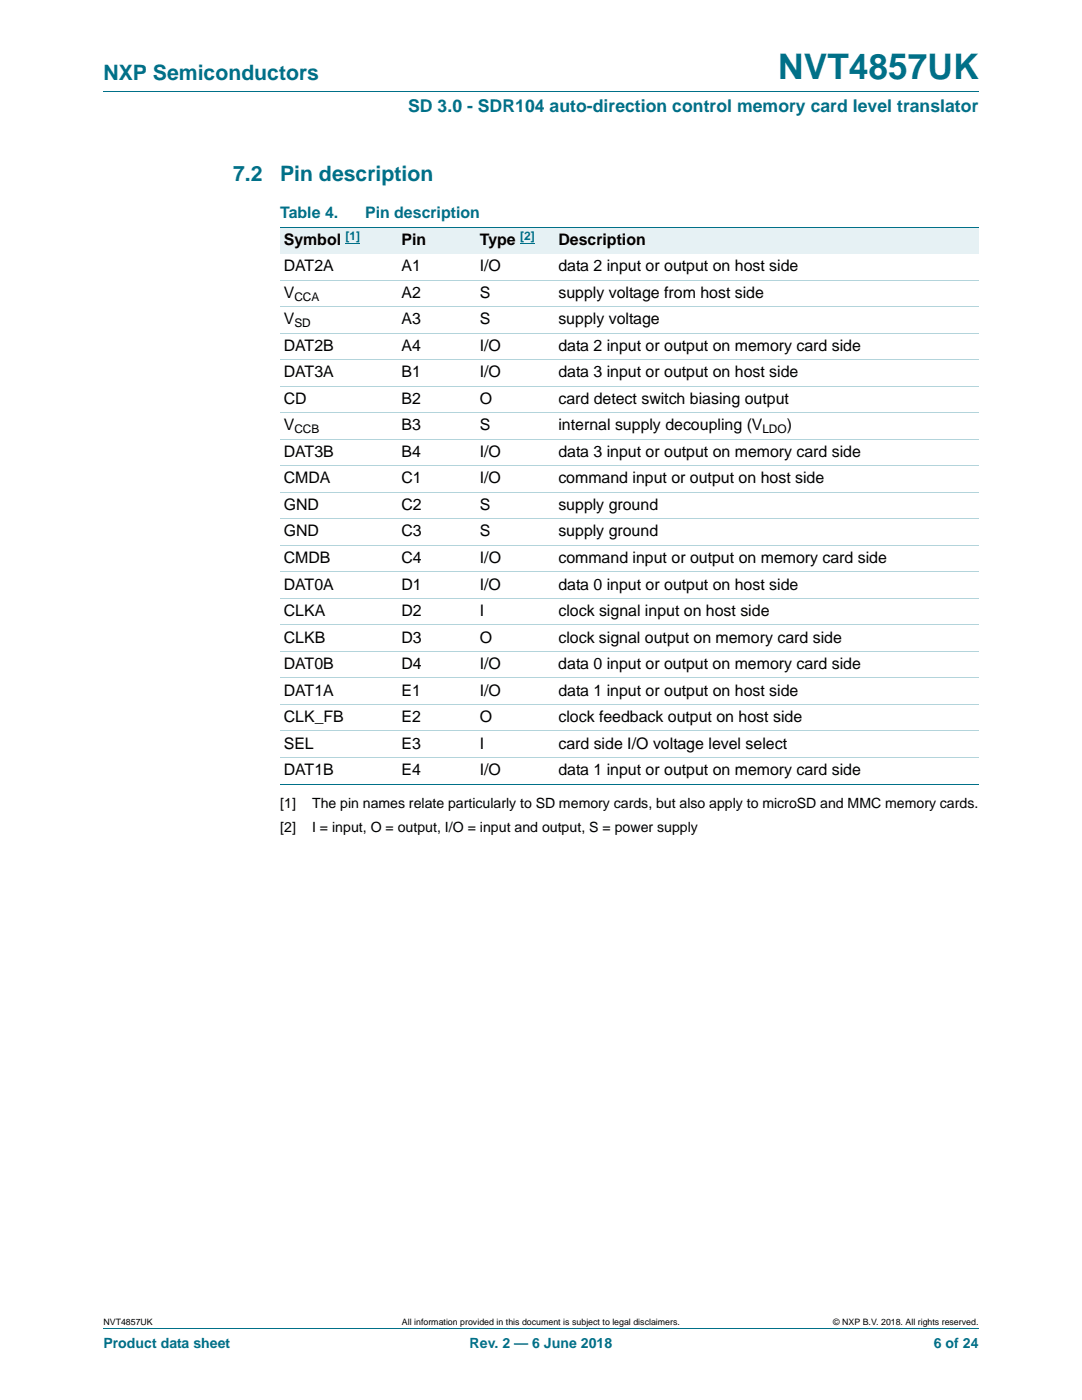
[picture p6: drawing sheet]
<svg xmlns="http://www.w3.org/2000/svg" width="216mm" height="279mm" viewBox="0 0 216 279" stroke-linecap="round" stroke-linejoin="round" font-family="sans-serif">
<defs><g id="words">
<text font-size="7" fill="#007088" x="155.3" y="15.8">NVT4857UK</text>
<g font-size="4.2" fill="#007088">
<text x="20.6" y="16">NXP Semiconductors</text>
<text x="46.5" y="36.2">7.2</text>
<text x="55.9" y="36.2">Pin description</text>
</g>
<text font-size="3.5" fill="#007088" x="81.4" y="22.3">SD 3.0 - SDR104 auto-direction control memory card level translator</text>
<g font-size="3.2" fill="#007088">
<text x="55.9" y="43.6">Table 4.</text>
<text x="72.9" y="43.6">Pin description</text>
</g>
<g font-size="3.2">
<text x="56.6" y="48.9">Symbol</text>
<text x="80.1" y="48.9">Pin</text>
<text x="95.8" y="48.9">Type</text>
<text x="111.4" y="48.9">Description</text>
<text x="56.6" y="54.1">DAT2A</text>
<text x="56.6" y="59.4">V</text>
<text x="80.1" y="59.4">A2</text>
<text x="80.1" y="54.1">A1</text>
<text x="95.8" y="59.4">S</text>
<text x="95.8" y="54.1">I/O</text>
<text x="111.4" y="54.1">data 2 input or output on host side</text>
<text x="111.4" y="59.4">supply voltage from host side</text>
<text x="56.6" y="64.7">V</text>
<text x="80.1" y="64.7">A3</text>
<text x="95.8" y="64.7">S</text>
<text x="111.4" y="64.7">supply voltage</text>
<text x="56.6" y="70">DAT2B</text>
<text x="80.1" y="70">A4</text>
<text x="95.8" y="70">I/O</text>
<text x="111.4" y="70">data 2 input or output on memory card side</text>
<text x="56.6" y="75.3">DAT3A</text>
<text x="80.1" y="75.3">B1</text>
<text x="95.8" y="75.3">I/O</text>
<text x="111.4" y="75.3">data 3 input or output on host side</text>
<text x="56.6" y="80.6">CD</text>
<text x="80.1" y="80.6">B2</text>
<text x="95.8" y="80.6">O</text>
<text x="111.4" y="80.6">card detect switch biasing output</text>
<text x="56.6" y="85.9">V</text>
<text x="80.1" y="85.9">B3</text>
<text x="95.8" y="85.9">S</text>
<text x="111.4" y="85.9">internal supply decoupling (V</text>
<text x="157" y="85.9">)</text>
<text x="56.6" y="91.2">DAT3B</text>
<text x="80.1" y="91.2">B4</text>
<text x="95.8" y="91.2">I/O</text>
<text x="111.4" y="91.2">data 3 input or output on memory card side</text>
<text x="56.6" y="96.5">CMDA</text>
<text x="56.6" y="101.8">GND</text>
<text x="80.1" y="101.8">C2</text>
<text x="80.1" y="96.5">C1</text>
<text x="95.7" y="101.8">S</text>
<text x="95.8" y="96.5">I/O</text>
<text x="111.4" y="101.8">supply ground</text>
<text x="111.4" y="96.5">command input or output on host side</text>
<text x="56.6" y="107.1">GND</text>
<text x="80.1" y="107.1">C3</text>
<text x="95.7" y="107.1">S</text>
<text x="111.4" y="107.1">supply ground</text>
<text x="56.6" y="112.4">CMDB</text>
<text x="80.1" y="112.4">C4</text>
<text x="95.8" y="112.4">I/O</text>
<text x="111.4" y="112.4">command input or output on memory card side</text>
<text x="56.6" y="117.7">DAT0A</text>
<text x="80.1" y="117.7">D1</text>
<text x="95.8" y="117.7">I/O</text>
<text x="111.4" y="117.7">data 0 input or output on host side</text>
<text x="56.6" y="122.9">CLKA</text>
<text x="80.1" y="122.9">D2</text>
<text x="95.8" y="122.9">I</text>
<text x="111.4" y="122.9">clock signal input on host side</text>
<text x="56.6" y="128.2">CLKB</text>
<text x="80.1" y="128.2">D3</text>
<text x="95.8" y="128.2">O</text>
<text x="111.4" y="128.2">clock signal output on memory card side</text>
<text x="56.6" y="133.5">DAT0B</text>
<text x="80.1" y="133.5">D4</text>
<text x="95.8" y="133.5">I/O</text>
<text x="111.4" y="133.5">data 0 input or output on memory card side</text>
<text x="56.6" y="138.8">DAT1A</text>
<text x="80.1" y="138.8">E1</text>
<text x="95.8" y="138.8">I/O</text>
<text x="111.4" y="138.8">data 1 input or output on host side</text>
<text x="56.6" y="144.1">CLK_FB</text>
<text x="56.6" y="149.4">SEL</text>
<text x="80.1" y="149.4">E3</text>
<text x="80.1" y="144.1">E2</text>
<text x="95.8" y="149.4">I</text>
<text x="95.8" y="144.1">O</text>
<text x="111.4" y="149.4">card side I/O voltage level select</text>
<text x="111.4" y="144.1">clock feedback output on host side</text>
<text x="56.6" y="154.7">DAT1B</text>
<text x="80.1" y="154.7">E4</text>
<text x="95.8" y="154.7">I/O</text>
<text x="111.4" y="154.7">data 1 input or output on memory card side</text>
</g>
<g font-size="2.8">
<text x="55.9" y="161.2">[1]</text>
<text x="62.3" y="161.2">The pin names relate particularly to SD memory cards, but also apply to microSD and MMC memory cards.</text>
<text x="55.9" y="166.1">[2]</text>
<text x="62.3" y="166.1">I = input, O = output, I/O = input and output, S = power supply</text>
</g>
<g font-size="2.8" fill="#007088">
<text x="20.6" y="269.1">Product data sheet</text>
<text x="93.7" y="269.1">Rev. 2 — 6 June 2018</text>
<text x="186.3" y="269.1">6 of 24</text>
</g>
<g font-size="2.4" fill="#00f">
<text x="69" y="47.9">[1]</text>
<text x="103.8" y="47.9">[2]</text>
</g>
<g font-size="2.4">
<text x="58.7" y="60">CCA</text>
<text x="58.7" y="65.3">SD</text>
<text x="58.7" y="86.5">CCB</text>
<text x="152.1" y="86.5">LDO</text>
</g>
<g font-size="1.8">
<text x="20.6" y="264.5">NVT4857UK</text>
<text x="80.2" y="264.5">All information provided in this document is subject to legal disclaimers.</text>
<text x="166.3" y="264.5">© NXP B.V. 2018. All rights reserved.</text>
</g>
</g></defs>
<path d="M20.6 18.2h174.7M20.6 265.1h174.7" fill="none" stroke="#007088" stroke-width=".2"/>
<path d="M55.9 45.3h23.5v5.3h-23.5z" fill="#e6f1f4"/>
<path d="M69 48.6h2.9" fill="none" stroke="#00f" stroke-width=".2"/>
<g fill="#e6f1f4">
<path d="M79.4 45.3h15.7v5.3h-15.7z"/>
<path d="M95.1 45.3h15.6v5.3h-15.6z"/>
</g>
<path d="M103.8 48.6h2.9" fill="none" stroke="#00f" stroke-width=".2"/>
<path d="M110.7 45.3h84.6v5.3h-84.6z" fill="#e6f1f4"/>
<path d="M55.9 45.3h139.4M55.9 156.5h139.4" fill="none" stroke="#007088" stroke-width=".2"/>
<g fill="none" stroke="#b3d4db" stroke-width=".2">
<path d="M55.9 55.9h139.4M55.9 61.2h139.4M55.9 66.5h139.4M55.9 71.8h139.4M55.9 77.1h139.4M55.9 82.4h139.4M55.9 87.7h139.4M55.9 93h139.4M55.9 98.3h139.4M55.9 103.5h139.4M55.9 108.8h139.4M55.9 114.1h139.4"/>
<path d="M55.9 119.4h139.4M55.9 124.7h139.4M55.9 130h139.4M55.9 135.3h139.4M55.9 140.6h139.4M55.9 145.9h139.4M55.9 151.2h139.4"/>
</g>
<use href="#words"/>
</svg>
